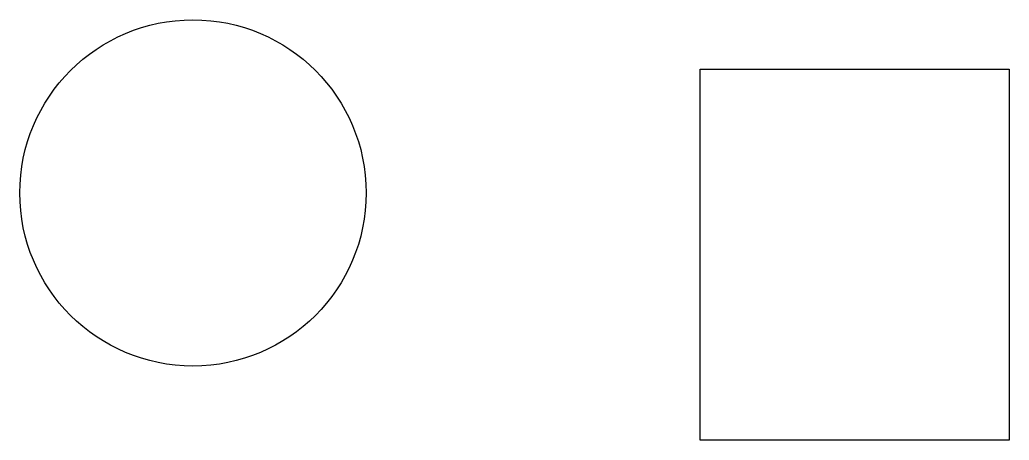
# Model space of a CAD drawing. Header units: metres. Extents: x 0.1 to 0.9, y 0.35 to 0.69.
import ezdxf

# ---------------------------------------------------------------- set-up
doc = ezdxf.new("R2010")
doc.units = ezdxf.units.M
doc.layers.add('SD_B0000', color=7, linetype='Continuous')
doc.layers.add('SD_B0001', color=7, linetype='Continuous')

msp = doc.modelspace()

# ---------------------------------------------------------------- linework, layer by layer
at = {"layer": 'SD_B0000'}
msp.add_circle((0.24, 0.55), 0.14003, dxfattribs=at)
at = {"layer": 'SD_B0001'}
for p, q in [((0.65, 0.65), (0.9, 0.65)), ((0.65, 0.35), (0.65, 0.65)), ((0.9, 0.65), (0.9, 0.35)), ((0.9, 0.35), (0.65, 0.35))]:
    msp.add_line(p, q, dxfattribs=at)

doc.saveas('drawing.dxf')
